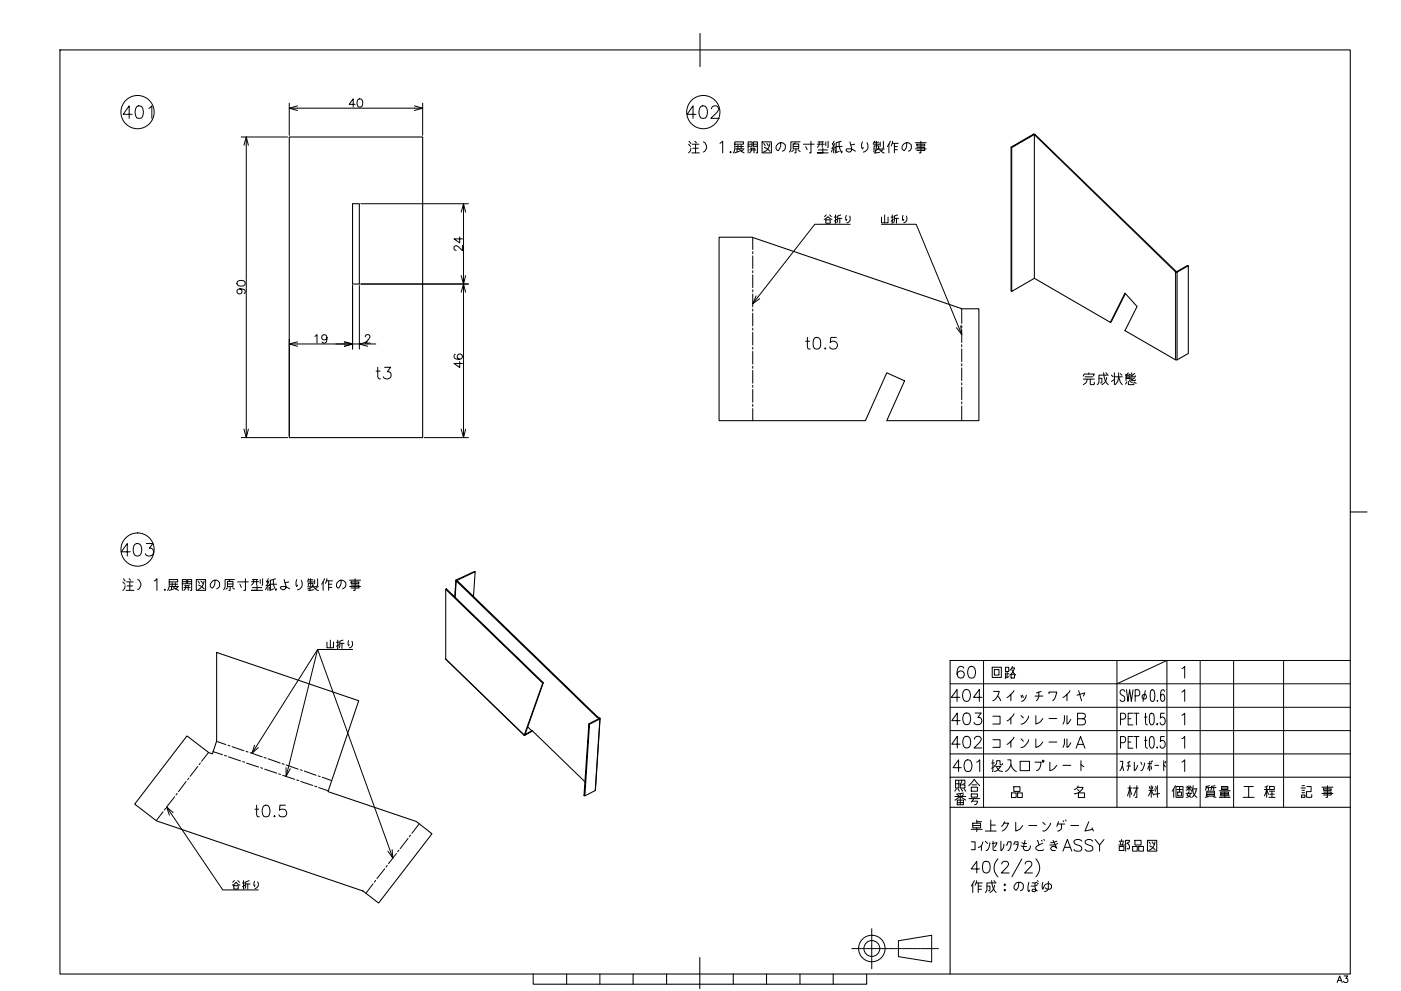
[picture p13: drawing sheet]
<svg xmlns="http://www.w3.org/2000/svg" width="420mm" height="297mm" viewBox="0 0 420 297" stroke-linecap="round" stroke-linejoin="round" font-family="sans-serif">
<path d="M86.7 41.1h40.1v90.1h-40.1zM105.7 61.1h2.1v24h-2.1zM284.9 198v44M157.2 220.3l-23.5-22.7 23.5 22.9M284.9 233h120" fill="none" stroke="#000" stroke-width=".32"/>
<g fill="none" stroke="#000" stroke-width=".3">
<path d="M86.7 30.9v9.7M89.2 32.4h35.1M106.5 31.3h-1.8l1.2-1.7v2.5M107.4 29.8a.85 .85 0 0 1 1.3 .3 1.25 1.25 0 0 1-.9 2l-.4-.1a1.79 1.79 0 0 1 0-2.2zM126.8 30.9v9.7M72.3 41.1h13.9M73.9 43.5v85.1M206.5 43.2l.6 .7M206.6 42.3l.6 .7M207.2 44.4l-.1 .7-.6 .7M207.5 45.8h2.2M207.6 43.2h2"/>
<path d="M207.8 44.4h1.6M208.4 42.3l.5 .5M208.6 43.2v2.6M211 42.5l.4 .3 .5 .9v.7l-.5 .9-.4 .3M215.9 43l.8-.7v3.5M218.9 45.6l.2-.2 .2 .2-.2 .2zM220.4 43.2h2.6v-.7h-2.6a4.8 4.8 0 0 1-.5 3.3M220.6 44.6h2.5M220.6 43.9h2.4M221.1 44.6v1M221.3 43.5v1.1M221.6 44.6l.7 .7"/>
<path d="M221.7 45.3l-1.3 .5M222.3 43.5v1.1M223 44.9l-.7 .4 .8 .5M224.4 43.9h1.2v-1.4h-1.2v3.3M224.4 43.2h1.2M224.8 44.9h1.9M225.1 44.4h1.3M225.4 44.4v.7l-.6 .7M225.9 43.2h1.2M226.1 44.4v1.4M227.1 43.9h-1.2v-1.4h1.2v3.3h-.3M228.5 42.5h2.8v3.3h-2.8z"/>
<path d="M229 43l.5 .7M229.2 44.2l1 .4 .7 .7M229.9 43l.5 .7M230.9 43a2.88 2.88 0 0 1-1.9 2.6M234.1 42.8a2.14 2.14 0 0 1-.9 2.3 1.42 1.42 0 0 1 0-1.9 1.42 1.42 0 0 1 1.9-.2l.4 .5v.9l-.2 .5-.7 .4M237.9 43.2h1.6v1.4h-1.6zM237.9 43.9h1.6M237.9 45l-.5 .4M238.6 42.8l-.4 .4M238.7 44.6v1.2h-.4M239.4 45l.6 .4M240 42.5h-2.8v2.2l-.5 .9"/>
<path d="M240.9 43.2h3.3M241.6 43.9l.5 1M243.2 42.3v3.5h-.4M245.1 43.2h2.1M245.4 44.9h2.8M245.4 42.5h1.6M245.7 42.5l-.1 1.2-.5 .5M246.6 42.5v1.7M246.8 44.4v1.4h-1.7h3.3M247.7 42.5v1.2M248.4 42.3l-.2 1.9M249.4 44.4h.6v1.4"/>
<path d="M249.6 44.9l-.3 .7M249.7 43.2l.3 .5M250.1 42.3l-.4 .9-.1-.2M250.3 43l-.7 1.4M250.4 43.9l.2 .5M250.4 44.9l.3 .7M250.5 44.2l-.5 .2M250.8 43.9h1.7M251.7 42.5v1.4l.7 1.9 .1-.5M251.7 45.3l-1.2 .5M252.3 42.3l-1.5 .5v2.8M254.9 42.5l.5 2.6-.5 .5h-.4l-.7-.5 .1-.5h1.3l1.3 .7"/>
<path d="M256.3 43.2l-1.1 .3M258.6 42.5l-.2 .7v1l.2 .4 .3-.4M260 42.8a1.77 1.77 0 0 1-1.1 2.8M261.9 43.2h1.9M261.9 44.7h3.3M262.1 44.4v-.7h1.4v.7h-.2M262.1 42.7l-.2 .3M262.3 42.3l-.2 .4h1.4M262.6 45.1v.7M262.8 42.3v2.1M263.3 44.7l-1.4 .6M263.5 44.4v.3"/>
<path d="M263.8 44.7a1.82 1.82 0 0 0 1.4 1.1M263.8 45.6l-1.7 .2M264 42.6v1.3M264.7 44.9l-.5 .4M264.9 42.3v2.1h-.2M266.6 43.2l-.5 .7M267 42.3l-.4 .9v2.6M267.6 43l-.3 .7M267.7 42.3l-.1 .7h1.8M268.2 43.9h.9M268.2 44.9h.9M268.2 43v2.8"/>
<path d="M271.9 42.8a2.02 2.02 0 0 1-.9 2.3 1.31 1.31 0 0 1-.4-1.4 1.31 1.31 0 0 1 1.1-.9h.7l.9 .7-.2 1.4-.7 .4M274.5 44.6h3.3M274.5 42.8h3.3M275 43.2h2.3v.5h-2.3zM275 44.2h2.3v.9h-2.3M276.2 42.3v3.5h-.5M108.2 61.1h32.3M137.9 71v1.8l-1.7-1.2h2.5M138.7 73.5v1.7l-1.2-1.2-.8-.4-.5 .5v.5l.6 .4M139 63.6v19M247.1 65.8l1.2-.9 1.2 .9M247.7 65.9h1.3v1h-1.3z"/>
<path d="M247.8 64.4l-.5 .5M248.8 64.4l.5 .5M250.2 65.1h.7M250.6 64.4l-.1 2.5M250.9 65.8l-.7 .5M251.2 65.4h1.3M251.8 65.4v1.5M252.2 64.4l-1 .3v1.4l-.2 .7M253.8 64.6l-.2 .5 .2 1 .1-.3M254.8 64.7a1.28 1.28 0 0 1-.9 2.1M264.4 65.1v1.7h1.9v-1.7M265.3 64.4v2.4"/>
<path d="M267.2 65.1h.7M267.6 64.4l-.1 2.5M267.9 65.8l-.7 .5M268.2 65.4h1.3M268.9 65.4v1.5M269.2 64.4l-1 .3v1.4l-.2 .7M270.8 64.6l-.2 1.2 .2 .3 .2-.3M271.9 64.7a1.29 1.29 0 0 1-.9 2.1M71.2 84.4a1.51 1.51 0 0 1 2.3 .4l-.1 .6a1.51 1.51 0 0 1-2.3-.4zM71.9 86.6a.77 .77 0 0 1 .6 1 .77 .77 0 0 1-1.2 .3 .77 .77 0 0 1 .1-1.2 2.4 2.4 0 0 1 2 .2 .75 .75 0 0 1-.2 1.1M105.7 85.6v19M107.8 85.6v19"/>
<path d="M108.2 85.1h32.3M139 87.6v41M86.7 101.6v29.1M89.2 103.1h14.1M94.4 100.8l.7-.5v2.5M98.1 101.1a.79 .79 0 0 1-1.1 .8 .79 .79 0 0 1-.4-1.3 .79 .79 0 0 1 1.3 .1 1.36 1.36 0 0 1-.8 2.1l-.5-.3M105.7 103.1h2.1M109.5 100.9l.5-.6h.5l.4 .5-.3 .8-1.2 1.2h1.7M110.2 103.1h2.5M136.5 106.2a.73 .73 0 0 0-.2 1.1 1.41 1.41 0 0 0 2.4-.5 .79 .79 0 0 0-.8-.7 .79 .79 0 0 0-.8 .8 .79 .79 0 0 0 .8 .8M137.9 108.4v1.8l-1.7-1.3h2.5M324.9 112.7l.2-.6h3.1l-.3 .6"/>
<path d="M324.9 113.6h3.3M325.4 112.9h2.3M326.1 113.6l-.3 .9-.9 .8M326.5 111.7v.4M327 113.6v1.6h1.2v-.7M329.6 113.4h.9v1.1l-.5 .3M331 111.7a4.7 4.7 0 0 0 1.4 3.6M331.7 111.7l.4 .5M331.9 113.1a2.5 2.5 0 0 1-1.4 2.2M332.4 112.4h-2.8v2.1l-.5 .8M333.3 112.4l.5 .5M334 113.8l-.7 .5"/>
<path d="M334.2 111.7v3.6M334.5 112.9h2.1M335.5 112.9l.5 1.6 .6 .8M335.5 111.7l-.3 2.6-.7 1M336 112l.4 .4M337.7 114.1v-1.4h1.2v1.4h-.2M337.7 113.5h1.2M337.7 113.1h1.2M338 114.5l-.5 .6M338.3 111.7l-.8 .7 1.4-.1M338.4 114.3v.9l1.4 .1 .2-.1v-.2M338.7 112.1l.4 .3"/>
<path d="M338.9 114.3l.7 .4M339.4 113.1v.9l1 .1 .1-.3M339.4 111.7v1.2h1l.1-.3M340 114.5l.7 .4M340.3 113.3l-.9 .6M340.3 111.9l-.9 .8M72.3 131.2h13.9M127.3 131.2h13.2M36.8 174.4l.7 .7M37 173.5l.5 .7M37.5 175.6l-.1 .7-.6 .7M37.8 177h2.3"/>
<path d="M38 174.4h1.9M38.1 175.6h1.7M38.7 173.5l.5 .4M38.9 174.4v2.6M41.3 173.7l.4 .2 .5 1v.7l-.5 .9-.4 .3M46.2 174.2l.9-.7v3.5M49.4 176.6l.2 .2-.2 .2zM50.7 174.4h2.6v-.7h-2.6a4.2 4.2 0 0 1-.5 3.3M50.9 175.8h2.6M50.9 175.1h2.4M51.4 175.8v1M51.6 174.7v1.1"/>
<path d="M51.9 175.8l.7 .7M52.1 176.5l-1.4 .5M52.6 174.7v1.1M53.3 176.1l-.7 .4 .9 .5M54.7 175h1.2v-1.3h-1.2v3.3M54.7 174.3h1.2M55.1 176.1h1.9M55.4 175.6h1.4M55.7 175.6l-.1 1-.5 .4M56.3 174.3h1.2M56.5 175.6v1.4M57.5 175h-1.2v-1.3h1.2v3.3h-.4"/>
<path d="M58.9 173.7h2.8v3.3h-2.8zM59.4 174.2l.4 .7M59.6 175.4l.9 .4 .7 .7M60.3 174.2l.5 .7M61.2 174.2a3.2 3.2 0 0 1-1.8 2.6M64.5 173.9a2.02 2.02 0 0 1-.9 2.4 1.31 1.31 0 0 1-.5-1.5 1.31 1.31 0 0 1 1.2-.9h.7l.9 .8-.2 1.4-.7 .4M68.2 174.3h1.7v1.5h-1.7zM68.2 175h1.7M68.3 176.2l-.5 .4M68.9 173.9l-.3 .4M69 175.8v1.2h-.3M69.8 176.2l.5 .4"/>
<path d="M70.3 173.7h-2.8v2.2l-.4 .9M71.3 174.4h3.2M72 175.1l.4 1M73.6 173.5v3.5h-.5M75.4 174.3h2.1M75.7 176.1h2.8M75.7 173.7h1.6M76.1 173.7v.8l-.7 .9M77 173.7v1.7M77.1 175.6v1.4h-1.7h3.3M78 173.7v1.2M78.7 173.5v1.9h-.1"/>
<path d="M79.8 175.6h.5v1.4M80 176.1l-.4 .7M80.1 174.4l.2 .5M80.5 173.5l-.4 .9-.1-.2M80.7 174.2l-.7 1.4M80.8 175.1l.2 .5M80.8 176.1l.2 .7M80.8 175.4l-.5 .2M81.1 175.1h1.8M82 173.7v1.4l.7 1.9 .2-.5M82 176.5l-1.2 .5M82.6 173.5l-1.5 .4v2.9"/>
<path d="M85.2 173.7l.5 1.9v.7l-.5 .5a.96 .96 0 0 1-1.1-.7 2.36 2.36 0 0 1 2.8 .4M86.6 174.4l-1.1 .3M89 173.7l-.2 .7 .2 1.4 .2-.4M90.4 173.9a1.8 1.8 0 0 1-1.2 2.9M92.3 174.4h1.8M92.3 175.9h3.2M92.5 175.6v-.7h1.4v.7h-.2M92.5 173.8l-.2 .4M92.6 173.5l-.1 .3h1.4M93 176.3v.7M93.2 173.5v2.1M93.7 175.9l-1.4 .6"/>
<path d="M93.9 175.6v.3M94.1 175.9l1 1 .4 .1M94.1 176.8l-1.6 .2M94.4 173.8v1.2M95.1 176.1l-.5 .3M95.3 173.5v2.1h-.2M96.9 174.4l-.4 .7M97.4 173.5l-.5 .9v2.6M97.9 174.1l-.3 .8M98.1 173.5l-.2 .6h1.8M98.6 175.1h.9M98.6 176.1h.9"/>
<path d="M98.6 174.2v2.8M102.3 173.9a2.14 2.14 0 0 1-.9 2.4 1.4 1.4 0 0 1-.1-1.9 1.4 1.4 0 0 1 1.9-.2l.5 .5v.9l-.3 .5-.6 .4M104.8 175.8h3.3M104.8 173.9h3.3M105.3 174.4h2.3v.5h-2.3zM105.3 175.4h2.3v.9h-2.3M106.5 173.5v3.5h-.5M98.1 192.4v1.8h1.9v-1.8M99.1 191.9v2.3M100.9 192.5h.8M101.3 191.9l-.1 2.5M101.7 193.2l-.8 .5"/>
<path d="M101.9 192.8h1.3M102.6 192.8v1.6M102.9 191.9l-1 .3-.2 2M104.5 192v1.5l.2-.3M105.5 192.2a1.21 1.21 0 0 1-.8 2M291.3 252.3h1.1v2.4h-1.1M291.3 248.6h3.3M291.7 246.7h2.4v1.4h-2.4zM291.7 247.4h2.4M292.9 245.8v.9M292.9 248.1v1.2M292.9 246.3h1.4"/>
<path d="M294.3 253.5v1.4M294.8 252.3a1.54 1.54 0 0 1-1.4 1.7M295.1 258.3a1.25 1.25 0 0 1 1.7 .5 3 3 0 0 1-.4 2.7 1.08 1.08 0 0 1-1.6-.5 3.3 3.3 0 0 1 .3-2.7zM295.5 249.1h3.3M295.5 252.1l.7 .7M296.9 252.6a3.6 3.6 0 0 1-.9 2.3h-.3M297.1 247.3h1.4M297.1 245.8v3.3M297.6 252.8l1.4-.2-.7 1.4M297.8 252.1v2.6l.3 .2h.7M299.3 257.5a3.7 3.7 0 0 0 0 5.3M300.2 252.1v2.8a1.79 1.79 0 0 0 .9-1.9"/>
<path d="M300.4 247.7l.7-1h1.4a3.5 3.5 0 0 1-1.9 2.4M300.4 259l.2-.5a1.1 1.1 0 0 1 1.9 .3l-.6 1.1-1.6 1.8h2.3M301.3 246.3l-.2 .4M301.8 253.3h.2l.3-1h.9a2.28 2.28 0 0 1-.9 2.6M303.9 253h.2l.3-.7h.9a2.28 2.28 0 0 1-.9 2.6M304.6 246.5v2.6l1.4-.7 .7-1M304.6 253l.7 .3M306.2 253.5l1.7 .2M306.5 252.6l.4 .2h1M306.5 257.5l-3 5.3M307.4 251.9l-.5 2.5 .5 .5h.9l.5-.5 .2-.9M307.5 259l.1-.5a1.22 1.22 0 0 1 1.5-.2 .91 .91 0 0 1 .2 1.2l-2 2.2h2.3"/>
<path d="M308.6 247.4h2.3M310.6 257.5a3.7 3.7 0 0 1 0 5.3M311.1 251.9l.5 1.4M312.3 251.9l.3 .2M312.7 252.8a2.02 2.02 0 0 0-2.1 1.6l.7 .5h1.3l.4-.2M312.7 246.5l.7 .7M313 251.6l.3 .3M315.1 246.7a3 3 0 0 1-2.4 2.4M315.8 251.9l1.1 2.3-.7-.5h-.7l-.4 .7 .4 .5h1M316.9 252.1l-1.1 .5h-.7M317.2 252.8l-1 .5h-1.4M317.2 247h2.1"/>
<path d="M317.4 246.3l-.5 1.4M318.3 247v1.4l-1.1 .7M318.8 255.1l1.3-3.5 1.3 3.5M318.8 246l.2 .3M319.3 254h1.6M319.5 245.8l.2 .2M321.1 247.4h2.4M324.4 252.1a1.33 1.33 0 0 0-1.2-.5 1.33 1.33 0 0 0-1.1 .9l.3 .5 1.3 .5a.87 .87 0 0 1 .7 .6 .87 .87 0 0 1-.3 .9 1.69 1.69 0 0 1-2-.4M326.5 246.3l-1.1 2.8 2.3-.5M327.5 248.1l.4 1M327.7 252.1a1.28 1.28 0 0 0-1.2-.5 1.28 1.28 0 0 0-1.1 .9l.4 .5 1.3 .5a.85 .85 0 0 1 .7 .6 .85 .85 0 0 1-.4 .9 1.63 1.63 0 0 1-2-.4M328.4 251.6l1.4 1.7v1.8"/>
<path d="M331.1 251.6l-1.3 1.7M335.5 253.3h1.8M335.7 253.7h1.4v1.2h-1.4zM335.7 252.1h1.4M335.9 252.3l.3 1M336.4 251.6v.5M336.9 252.3l-.3 1M338.1 254.3l.4 .2a1.22 1.22 0 0 0-.1-1.5l-.4-.2 .7-.5v-.4h-1.1v3.2M339.7 253.7h1.4v1.4h-1.4zM340.4 251.9h1.8v1.4h-1.8zM341.5 253.7h1.4v1.4h-1.4zM344.1 251.9h2.8v3.2h-2.8z"/>
<path d="M344.6 252.3l.4 .7M344.8 253.5l.9 .5 .7 .7M345.5 252.3l.5 .7M346.4 252.3a2.9 2.9 0 0 1-1.8 2.6M69.7 265.3l.4-.1 .7-.7 .6 .7 .6 .1M70.1 265.5h1.3v1h-1.3zM70.3 263.9l-.5 .6M71.3 263.9l.5 .6M72.7 264.6h.7M73 263.9v2.6M73.4 265.3l-.7 .5M73.7 265h1.3"/>
<path d="M74.3 265v1.5M74.7 263.9l-1 .4-.2 2M76.3 264.1l-.2 .5 .2 1.1 .2-.4M77.3 264.3a1.25 1.25 0 0 1-.8 2M291.7 264.9l-.4 .7M292.2 263.9l-.5 1v2.6M292.7 264.6l-.3 .7M292.9 263.9l-.2 .7h1.9M293.4 266.6h.9M293.4 265.6h.9M293.4 264.6v2.9M293.8 260.5h-2.5l1.6-2.3v3.5"/>
<path d="M296 265.6h.9v1.2l-.5 .2M297.4 263.9a4.7 4.7 0 0 0 1.4 3.6M298.1 263.9l.4 .6M298.3 265.3a2.38 2.38 0 0 1-1.4 2.2M298.8 264.6h-2.8v2.1l-.5 .8M305.5 264.5a2.02 2.02 0 0 1-.9 2.3 1.31 1.31 0 0 1-.4-1.4 1.31 1.31 0 0 1 1.1-.9l1.2 .1 .4 .6-.2 1.4-.7 .4M308.6 264.5l-.3 2.5 .3 .3 .2-.5M310.4 264.6l.2 2.4-.2 .3h-.7l-.2-.3 .2-.4h.7l.7 .4M310.9 264.5l-1.4 .1M311.1 265.2l-.9 .4h-.9M311.1 263.9l.2 .3M311.1 264.6l.2 .3"/>
<path d="M312.7 264.5l-.1 .8 .1 1.3a1.54 1.54 0 0 1 .9-1.5 1.54 1.54 0 0 1 1.7 .2v.8a1.2 1.2 0 0 1-1.9 0M314.4 264.2v2.1a1.22 1.22 0 0 1-1.1 1"/>
<circle cx="301.3" cy="266.8" r=".2"/>
<circle cx="301.3" cy="265.2" r=".18"/>
</g>
<!-- layer: 0 -->
<g fill="none" stroke="#000" stroke-width=".3">
<path d="M39.6 34.3h-2.6l1.7-2.6v3.8M41 31.9a1.17 1.17 0 0 1 1.8 .6 3.2 3.2 0 0 1-.3 2.8 1.29 1.29 0 0 1-1.8-.5 3.2 3.2 0 0 1 .3-2.9zM44.6 32.5l.9-.8v3.8M86.7 32.4h2.5M89.2 31.7l-2.5 .7 2.5 .7M124.3 31.7l2.5 .7-2.5 .7M124.3 32.4h2.5M208.7 34.3h-2.6l1.7-2.6v3.8M210.2 31.9a1.17 1.17 0 0 1 1.8 .6 2.96 2.96 0 0 1-.4 2.8 1.29 1.29 0 0 1-1.8-.5 2.96 2.96 0 0 1 .4-2.9zM213.4 32.6l.2-.5 .5-.4 1 .2a1.07 1.07 0 0 1-.1 1.8l-1.8 1.8h2.5M73.2 43.5l.7-2.4 .6 2.4M73.9 41.1v2.4"/>
<path d="M138.3 63.6l.7-2.5 .6 2.5M139 61.1v2.5M255 67.2h-10.6l-18.7 23.8M264.4 67.2h10.4l13.6 33.1M138.3 87.6l.7-2.5 .6 2.5M138.3 82.6l.7 2.5 .6-2.5M139 82.6v5M226.8 88.7l-1.1 2.3 2.1-1.5M288.1 97.7l.3 2.6-1.6-2.1M86.7 103.1h2.5M89.2 102.5l-2.5 .6 2.5 .7M103.3 102.5l2.4 .6-2.4 .7"/>
<path d="M103.3 103.1h2.4M107.8 103.1h2.4M110.2 102.5l-2.4 .6 2.4 .7M73.2 128.6l.7 2.6 .6-2.6M73.9 128.6v2.6M138.3 128.6l.7 2.6 .6-2.6M139 128.6v2.6M39.1 165.4h-2.7l1.8-2.5v3.8M40.5 163.1a1.2 1.2 0 0 1 1.8 .5 2.91 2.91 0 0 1-.4 2.9 1.2 1.2 0 0 1-1.8-.5 2.91 2.91 0 0 1 .4-2.9zM43.9 162.9h2l-1.1 1.4a1.21 1.21 0 0 1 1.3 1.4 1.21 1.21 0 0 1-1.6 1l-.6-.2-.3-.5M105.7 194.7h-10.4l-19.7 31.1M76.3 223.4l-.7 2.4 1.9-1.7"/>
<path d="M85.8 230.1v2.6l1.3-2.3M85.8 232.7l9.5-38 22.5 62.5M50 241.9l16.8 24.8h10.7M52 243.6l-2-1.7 .8 2.4M117.6 254.7l.2 2.5-1.5-2.1"/>
<circle cx="41.3" cy="33.6" r="5"/>
<circle cx="210.9" cy="33.6" r="5"/>
<circle cx="41.3" cy="164.7" r="5"/>
</g>
<g fill="none" stroke="#000" stroke-width=".3">
<path d="M112.8 111.2h1.2M113.3 110.1v2.8l.2 .5 .6 .2M115.3 110.1h1.9l-1.1 1.3a1.11 1.11 0 0 1 1.2 1.3 1.11 1.11 0 0 1-1.5 .9l-.9-.7M241.6 102.3h1.2M242.1 101.1v2.9l.2 .5 .7 .1M244.3 101.3a1.13 1.13 0 0 1 1.7 .5 3 3 0 0 1-.4 2.7 1.19 1.19 0 0 1-1.6-.5 3.3 3.3 0 0 1 .3-2.7zM247.5 104.3l.2 .2-.2 .1zM250.8 101.1h-1.6l-.2 1.6a1.24 1.24 0 0 1 1.9 0 1.24 1.24 0 0 1-.3 1.8 1.24 1.24 0 0 1-1.8-.5M290.7 199.9a1.08 1.08 0 0 1 1.7 .5 2.77 2.77 0 0 1-.4 2.7 1.19 1.19 0 0 1-1.6-.5 2.77 2.77 0 0 1 .3-2.7zM303.7 199.7l-.9 1.2M287.9 209h-2.6l1.7-2.3v3.5M287.9 216h-2.5l1.7-2.3v3.5"/>
<path d="M289.1 200.3a1.03 1.03 0 0 0-1.6-.4 2.68 2.68 0 0 0 0 3.2 1.08 1.08 0 0 0 1.6-.5 1.08 1.08 0 0 0-.7-1.5 1.08 1.08 0 0 0-1.4 1M289.2 206.9a1.08 1.08 0 0 1 1.6 .5 1.8 1.8 0 0 1-1.1 2.8 1.95 1.95 0 0 1-.8-2.8zM289.2 213.8a1.19 1.19 0 0 1 1.7 .6 1.8 1.8 0 0 1-1.1 2.8 1.95 1.95 0 0 1-.9-2.8zM292.4 213.7h1.9l-1 1.4a1.13 1.13 0 0 1 1.2 1.2 1.13 1.13 0 0 1-1.6 .9l-.7-.3-.1-.4M294.5 209h-2.5l1.7-2.3v3.5M297.6 200h2.7v3.1h-2.7zM297.8 214.7h2.1v2.3h-2.1M298 207.2h1.7a4 4 0 0 1-1.9 2.8M298.2 200.7h1.4v1.7h-1.4zM299.2 208.6l.5 .5 .4 .9M301.6 200h.9v1.3h-.9zM301.6 201.7v1.5"/>
<path d="M302 216.1l1.2-.9v1.8M302 209.1l1.2-1v1.9M302 201.3v1.8M302 202h.6M302.6 202.8l-1.2 .4M303.2 202.1h1v1.1h-1zM303.5 200.7l1.1 1.7M303.5 200.2h.7a3.7 3.7 0 0 1-1.4 2.2M304.1 214l-.9 1.2M304.1 207l-.9 1.1M306.2 214.5l.7 .7M306.2 208.4l.2 .7"/>
<path d="M306.6 208.4l.3 .7M307.8 208.4a2.15 2.15 0 0 1-1.4 1.8M308.5 214.7a2.85 2.85 0 0 1-2.3 2.3M310.4 208.6h2.3M310.6 214.5v2.5l1.4-.7 .7-.9M311.5 207.4a2.67 2.67 0 0 1-.7 2.6M312.2 207.2l-1.4 .5M314.6 207.9v-.5h2.3a4.4 4.4 0 0 1-1.2 2.6M314.6 215.4h2.3M318.8 209.1l1.2-1v1.9M319.2 214.5v1.4l-.4 1.1M320 214.5v2.5l.4-.2 .7-1.2"/>
<path d="M320.9 207l-.9 1.1M323 208.4l2.3-.7-.4 .9M323.2 215.4l2-.2a.83 .83 0 0 0 0-1.3l-2-.1v3.5l2-.2a.92 .92 0 0 0 .3-1 .92 .92 0 0 0-.8-.7M323.5 207l.9 3M336 215.6h1a.96 .96 0 0 0 .6-.9 .96 .96 0 0 0-.6-.9h-1v3.5M337.3 207.2a.78 .78 0 0 0-1.3-.2 .78 .78 0 0 0 .3 1.3 1.2 1.2 0 0 1 .8 1.8 .8 .8 0 0 1-1.2-.3M337.8 206.7l.5 3.5 .5-3.5 .5 3.5 .5-3.5M338.3 215.4h.9M339.7 213.8h-1.4v3.5h1.4M340 213.8h1.6M340.4 208.6h.9a1.05 1.05 0 0 0 0-1.9h-.9v3.5M340.8 213.8v3.5"/>
<path d="M342.7 208.4l.8-.3 .3 .5-.1 .7-.9 .2-.3-.4zM343.2 214.9h.8M343.5 207l-.7 3.2M343.5 213.8v2.8l.2 .5 .4 .2M345 213.9l.5-.1a1.63 1.63 0 0 1 .6 2l-.3 1.3-.5 .2a1.79 1.79 0 0 1-.6-2.1zM345.2 206.9l.5-.2a2.47 2.47 0 0 1 .5 2.9l-.2 .5-.5 .1a1.75 1.75 0 0 1-.6-1.9zM347 216.9v.4zM347.1 209.9v.3zM349.2 207.2l-.1-.3-.5-.2a2.17 2.17 0 0 0-.5 2.4v.7l.5 .4a1.18 1.18 0 0 0 .7-1.1 1.18 1.18 0 0 0-.7-1l-.5 .5v.5M349.2 213.8h-1.1l-.1 1.4a.74 .74 0 0 1 .7-.3 .74 .74 0 0 1 .6 .5 1.06 1.06 0 0 1 .1 1.3 1.06 1.06 0 0 1-1.3 .4l-.2-.5M354.5 214.4l.8-.6v3.5M354.5 207.4l.8-.7v3.5"/>
<path d="M354.5 200.4l.8-.7v3.5M287.9 223.1h-2.5l1.7-2.4v3.5M288.3 230.1h-2.5l1.7-2.3v3.4M289.2 220.9a1.11 1.11 0 0 1 1.7 .4 2.77 2.77 0 0 1-.3 2.7 1.11 1.11 0 0 1-1.7-.4 2.77 2.77 0 0 1 .3-2.7zM289.6 227.9a1.08 1.08 0 0 1 1.7 .6 2.77 2.77 0 0 1-.3 2.6 1.19 1.19 0 0 1-1.7-.5 2.77 2.77 0 0 1 .3-2.7zM292.2 221.5v-.2a1.1 1.1 0 0 1 1.1-.6 1.1 1.1 0 0 1 1 .6l-.5 1.2-1.7 1.7h2.4M292.9 228.5l.9-.7v3.4M297.4 228.7h.8M297.8 227.8l-.2 3.4M297.8 221.7h2.1v2.3h-2.1M298.2 229.6l-.8 .7M298.6 229.7h1.5l-1.2 1.4-.6 .1"/>
<path d="M298.9 230l.8 1.1 .9 .1M300.6 228.8l-.2 .5h-.3l-.2-.2v-1.1h-1l-.1 1.1-.5 .4M302 223.1l1.2-.9v1.8M302.2 227.8h1a3.1 3.1 0 0 1-1.7 3.4M303.2 229.2a2.92 2.92 0 0 0 1.6 2M304.1 221l-.9 1.2M306 228.2h2.7v2.8h-2.7zM306.2 221.5l.7 .7M308.5 221.7a2.88 2.88 0 0 1-2.3 2.3M310.4 228.5h1.8a2.25 2.25 0 0 1-1.4 2.5M310.6 221.5v2.5l1.4-.7 .7-.9M314.6 222.4h2.3"/>
<path d="M314.8 228.5v2.5l1.4-.7 .7-.9M318.8 229.4h2.3M319.2 221.5v1.4l-.4 1.1M320 221.5v2.5l.4-.2 .7-1.2M322.7 224.3l1.3-3.5 1.4 3.5M323.2 223.1h1.7M324.2 229.2l.9 .6M324.2 228v3M335.9 228.2h.8l-.1 1.4-.7 1.4M336 222.6h1a1.01 1.01 0 0 0 .6-.9 1.01 1.01 0 0 0-.6-.9h-1v3.5M336.6 229.6l.4 1.4M338 229.6h1.1"/>
<path d="M338.3 222.4h.9M338.5 228.5v1.1l-.4 1.4M338.8 228.2l-.7 .5M339.7 220.8h-1.4v3.5h1.4M340 220.8h1.6M340.2 228.5v2.5l.7-.7 .3-.9M340.8 220.8v3.5M342.1 228.5l.4 .7M343.2 221.9h.8M343.3 228.7l-.7 2.1-.5 .2M343.5 220.8v2.8l.2 .5 .4 .2M344.2 228.9h1.2"/>
<path d="M344.5 229.6l-.3 .9M344.8 228.2v2.8l-.1-.2M345 220.9l.5-.1a1.63 1.63 0 0 1 .6 1.9l-.3 1.4-.5 .2a1.79 1.79 0 0 1-.6-2.1zM345.2 229.6l.2 .9M345.3 228.2l.1 .3M345.5 228l.1 .2M346.3 229.4h1.2M346.9 224.1h.3l-.2 .2zM349 229.2l.5 .6M349 228v3M349.2 220.8h-1.1l-.1 1.4a.74 .74 0 0 1 .7-.3 .74 .74 0 0 1 .6 .5 1.06 1.06 0 0 1 .1 1.3 1.06 1.06 0 0 1-1.3 .4l-.2-.5M349.4 228.5l.1 .2"/>
<path d="M349.6 228.2l.1 .3M354.5 221.4l.8-.6v3.5M354.5 228.5l.8-.7v3.4M76.5 242.5h1.1M77 241.3v2.9l.2 .5 .6 .1M79.1 241.5a1.08 1.08 0 0 1 1.7 .5 2.77 2.77 0 0 1-.3 2.7 1.19 1.19 0 0 1-1.7-.5 2.77 2.77 0 0 1 .3-2.7zM82.1 244.7l.2-.2 .2 .2zM85.6 241.3h-1.6l-.2 1.6a1.24 1.24 0 0 1 1.9 0 1.24 1.24 0 0 1-.3 1.8 1.24 1.24 0 0 1-1.8-.5"/>
<circle cx="312.8" cy="228.1" r=".26"/>
</g>
<g fill="none" stroke="#000" stroke-width=".3">
<path d="M225.7 71.2v3.6M225.7 75.4v.7M225.7 76.7v3.8M225.7 81.1v.7M225.7 82.4v3.8M225.7 86.8v.7M225.7 88.1v3.9M225.7 92.6v.7M225.7 93.9v3.8M225.7 98.3v.7M225.7 99.6v3.8M288.4 92.6v4.3"/>
<path d="M288.4 97.6v.6M288.4 98.8v3.9M225.7 104.1v.6M225.7 105.3v3.8M225.7 109.8v.6M225.7 111v3.9M225.7 115.5v.6M225.7 116.8v3.8M288.4 103.3v.6M288.4 104.6v3.8M288.4 109v.6M288.4 110.3v3.8"/>
<path d="M288.4 114.7v.7M288.4 116v3.8M225.7 121.2v.6M225.7 122.5v3.6M288.4 120.4v.7M288.4 121.7v4.4M52.4 238.8l-2.4 3M53.2 237.8l-.4 .5M55.8 234.2l-2.3 3.1M56.6 233.2l-.3 .5M59.3 229.7l-2.3 3M60.1 228.7l-.4 .5"/>
<path d="M62.6 225.5l-2.1 2.7M63.9 225.3l2.8 .9M65 222.2l2.8 1M67.3 226.4l.7 .2M68.4 223.4l.6 .2M68.5 226.9l3.6 1.2M69.6 223.8l3.6 1.2M72.8 228.3l.5 .2M73.8 225.2l.6 .2M73.9 228.7l3.6 1.2M75 225.6l3.6 1.3M78.2 230.1l.5 .2"/>
<path d="M79.2 227.1l.6 .1M79.4 230.5l3.6 1.3M80.4 227.4l3.6 1.3M83.6 231.9l.5 .2M84.6 228.9l.6 .2M84.8 232.4l3.6 1.2M85.8 229.3l3.6 1.2M89 233.8l.6 .2M90.1 230.7l.5 .2M90.2 234.2l3.6 1.2M91.3 231.1l3.5 1.3M94.4 235.6l.6 .2"/>
<path d="M95.4 232.6l.6 .2M95.6 236.1l2.8 .9M96.7 233l2.7 1M48.9 243.3l-2 2.7M49.7 242.3l-.4 .5M116.1 259.4l-.3 .5M118.9 255.8l-2.4 3.1M119.6 254.8l-.3 .5M122.4 251.3l-2.4 3.1M123.1 250.3l-.3 .5M125.7 246.9l-2.2 2.9M111.9 264.9l-2.2 2.9"/>
<path d="M112.7 263.9l-.4 .5M115.4 260.4l-2.4 3"/>
</g>
<!-- layer: 0 -->
<g fill="none" stroke="#000" stroke-width=".32">
<path d="M303.2 44.1l6.8-3.9 .2 .1-6.8 3.9zM303.2 44.1v43.1l.2 .2M303.4 44.2v43.2l6.8-4M310 40.2l.4 .1M310.2 40.4l42.3 41 .1 26.5-15.2-8.8 3.6-7.2-3.6-4-4.4 8.7-22.8-13.2zM310.2 40.4l.2-.1 42.3 41-.2 .1M310.2 40.3v.1M215.7 71.1h9.9l62.6 21.5h5.4v33.5h-27.7l5.4-11.9-5.4-2.5-6.4 14.4h-43.8zM356.4 79.7l-.2-.2-3.6 2.1h.4l3.4-1.9v26.3l-3.4 1.9v-26.3M337.5 88l-4.2 8.5-.3 .1M352.6 81.5h.4M352.7 81.3v.1"/>
<path d="M352.6 107.8h.4M133.7 176.6l.2-.1 29 28.1-.1 .2zM133.7 176.6v20.9M136.7 174l-.3 4.9M136.8 174.1l.2-.1 42.2 40.9-.2 .1zM136.8 173.8v.3M136.8 173.8l.2 .2 5.5-2.6-.5 7.4M142.5 171.4l-5.7 2.4M65 195.6l42.6 14.4-9.2 27.3 26.4 8.9 4.7 3.7-16 20.8-4.7-3.6-61.9-21.1-6.5-5 15.7-20.4 6.5 5 1.1 .4 1.3-3.9zM133.7 197.5v.1M158.2 217.8l17.3 16.6M159.6 219l-.2 .2"/>
<path d="M162.8 204.8l-5.6 15.5M162.9 204.6l-5.5 15.7-.2 .1h.2M176.6 217l.2 .1-1.4 21.4-.3-.1zM176.8 217.1l3.1-1.6-1.4 21.5-3.1 1.5M179 215l1 .4h-.3l-3.1 1.6M179.2 214.9l.7 .3M180 215.4l-1.5 21.5M157.4 220.3l2.1-1.2z"/>
</g>
<path d="M136.8 174.1l-.3 4.9M159.6 219l-.1 .1" fill="none" stroke="#000" stroke-width=".38"/>
<path d="M284.9 198h120M295 198v44M335 198v44M359.9 198v44M370 198v44M384.9 198v44M284.9 219h120M284.9 212h120M284.9 205h120M335 205l15-7v44M284.9 226h120" fill="none" stroke="#000" stroke-width=".3"/>
<g fill="none" stroke="#000" stroke-width=".3">
<path d="M286.4 239.8l1.6-1.1 1.6 1.1M286.4 238.7h3.2M286.6 233.8h.9v2.4h-.9zM286.6 234.9h.9M286.8 236.5l-.5 .7M287.1 239.8h1.8v1.4h-1.8zM287.1 238.2l.4 .3M287.3 236.5l.4 .7M287.7 233.8h1.7v1.1l-.6 .1M288 235.2h1.4v1h-1.4zM288 237.8v1.9M288 239.8v1.4"/>
<path d="M288.2 236.5l.5 .7M288.4 233.8v.8l-.7 .4M288.9 237.7l-2.1 .3M288.9 238.2l-.4 .3M289.1 236.5l.5 .7M290.5 235.5l1.7-1.9 1.6 1.9M290.6 239.4h3.2M291.3 235.9h1.8v1.3h-1.8zM291.3 238h1.8v.9h-1.8zM291.5 235.2h1.4M292 239.4l-.5 .7M303.3 237.7h1.4v1.4h-1.4z"/>
<path d="M304 235.8h1.9v1.4h-1.9zM305.2 237.7h1.4v1.4h-1.4zM322.2 237.9h.3M323.2 236h1.6a2.85 2.85 0 0 1-2.4 1.9M323.2 236.6l.5 .6M323.3 235.6l-.1 .4-1 .6M323.4 237.7h1.9v1.4h-1.9zM338.3 236.2h1.1M338.8 235.5v3.5M339.4 238.1l-.6-1.9-.7 2.3M339.8 236.2h1.6M340.9 235.5v3.5h-.4"/>
<path d="M340.9 236.2l-.9 2.3M344.6 236.9h1.4M344.7 235.8l.2 .7M345.3 235.5v3.5M345.7 235.8l-.1 .7M346 238.3l-.7-1.4-.9 1.6M346.3 236.5l.2 .7M346.5 235.8l.3 .7M347.1 235.5v3.5M347.7 237.8l-1.6 .3M352 236.5l-.5 .7M352.5 235.5l-.5 1v2.5"/>
<path d="M352.7 235.8h2.1v3.2h-2.1zM352.9 236.6h1.7M353.2 237.4h1.1v1.1h-1.1zM353.8 235.9v1.5M355.7 236.9l.9-.8 .8 .8M355.7 236.1h1.7M355.7 237.8h1.7M356 235.6l.2 .3M356.6 237.4l-.6 1 1.1 .6M356.6 235.5v1.7M357 237.8a1.1 1.1 0 0 1-1.1 1.2M357.1 235.6l-.2 .3"/>
<path d="M357.7 236.6a2.64 2.64 0 0 0 1.3 2.4M357.7 236.5h1.3M357.8 235.5l-.4 1.9M358.8 236.5a3.3 3.3 0 0 1-1.4 2.5M361.7 236.1h1.4M361.9 237.2h2.3v1.4h-2.3zM361.9 237.7h2.3M361.9 238.2h2.3M362.4 238.7l-1 .3M362.4 236.1v.8M362.7 235.5l-1 .2v.8l-.3 .3M363.3 236.1h1.4"/>
<path d="M363.8 238.7l.9 .3M364 236.1v.8M364.4 235.5l-1.1 .2-.2 1.1M365.6 237h3.3M365.6 239h3.3M365.9 238.5h2.8M366.1 237.4h2.3v.8h-2.3zM366.1 237.8h2.3M366.3 235.8h1.9v.8h-1.9zM366.3 236.2h1.9M367.3 237.4v1.6M372.8 239h3.3"/>
<path d="M373.1 235.8h2.8M374.5 235.8v3.2M379.2 236.6h1.4M379.9 235.8v3.2M380.2 235.5l-.8 .4M380.4 238.1l-.5-1.5-.7 1.9M380.6 239h1.8M380.7 237.2h1.6M380.8 235.8h1.4v.8h-1.4zM380.8 238h1.4M381.5 237.2v1.8M390.2 236.2h1.3"/>
<path d="M390.3 238.3h1.1v.7h-1.1zM390.5 236.9h.7M390.5 237.6h.7M390.5 235.5h.7M391.9 235.8h1.3v1.5h-1.4v1.5l.1 .2h1.4l.1-.8M396.4 237.8h3.3M396.4 235.9h3.3M396.9 236.5h2.3v.4h-2.3zM396.9 237.4h2.3v.9h-2.3M398.1 235.5v3.5h-.5M287.1 240.6h1.8M291.3 240.4l.2-.3h1.6l-.4 1-.5 .1"/>
<path d="M401 294.5l.8-2 .7 2M401.3 293.9h1M403.1 292.5h1.1l-.6 .8a.67 .67 0 0 1 .6 .6 .67 .67 0 0 1-.5 .7 .67 .67 0 0 1-.8-.5"/>
</g>
<g fill="none" stroke="#000" stroke-width=".32">
<path d="M18 15h386.9v277h-386.9zM209.9 10v10M404.9 153.5h5.1M404.9 242h-120v50M159.9 292v3h100v-3M169.9 292v3M179.9 292v3M189.9 292v3M199.9 292v3M209.9 287v9.3M219.9 292v3M229.9 292v3"/>
<path d="M239.9 292v3M249.9 292v3"/>
</g>
<!-- layer: 3rd_Mark -->
<g fill="none" stroke="#000" stroke-width=".3">
<path d="M261.4 278.4v.6M261.4 279.1v.2M261.4 279.4v.7M255.5 284.3h.6M256.2 284.3h.2M256.5 284.3h.7M257.4 284.3h.1M257.6 284.3h.8M258.5 284.3h.1M258.8 284.3h.7M259.7 284.3h.1M259.9 284.3h.8"/>
<path d="M260.8 284.3h.1M261.1 284.3h.7M261.4 280.3v.1M261.4 280.5v.8M261.4 281.4v.1M261.4 281.7v.7M261.4 282.6v.1M261.4 282.8v.8M261.4 283.7v.1M261.4 284v.7M261.4 284.8v.2M261.4 285.1v.8"/>
<path d="M261.4 286v.1M261.4 286.2v.8M261.4 287.1v.2M261.4 287.4v.7M261.4 288.3v.1M261.4 288.5v.8M261.4 289.4v.1M261.4 289.7v.7M261.9 284.3h.2M262.2 284.3h.8M263.1 284.3h.1M263.3 284.3h.8"/>
<path d="M264.2 284.3h.2M264.5 284.3h.7M265.4 284.3h.1M265.6 284.3h.8M266.5 284.3h.1M266.8 284.3h1.2M268.1 284.3h.1M268.4 284.3h.7M269.2 284.3h.2M269.4 282l10-1.7v8l-10-1.6zM269.5 284.3h.8M270.4 284.3h.1"/>
<path d="M270.6 284.3h.8M271.5 284.3h.2M271.8 284.3h.7M272.7 284.3h.1M272.9 284.3h.8M273.8 284.3h.1M274.1 284.3h.7M275 284.3h.1M275.2 284.3h.8M276.1 284.3h.1M276.4 284.3h.7M277.2 284.3h.2"/>
<path d="M277.5 284.3h.8M278.4 284.3h.1M278.6 284.3h.8M279.5 284.3h.2M279.8 284.3h.8M280.7 284.3h.1M280.9 284.3h.5"/>
<circle cx="261.5" cy="284.3" r="4"/>
<circle cx="261.5" cy="284.3" r="2.38"/>
</g>
</svg>
